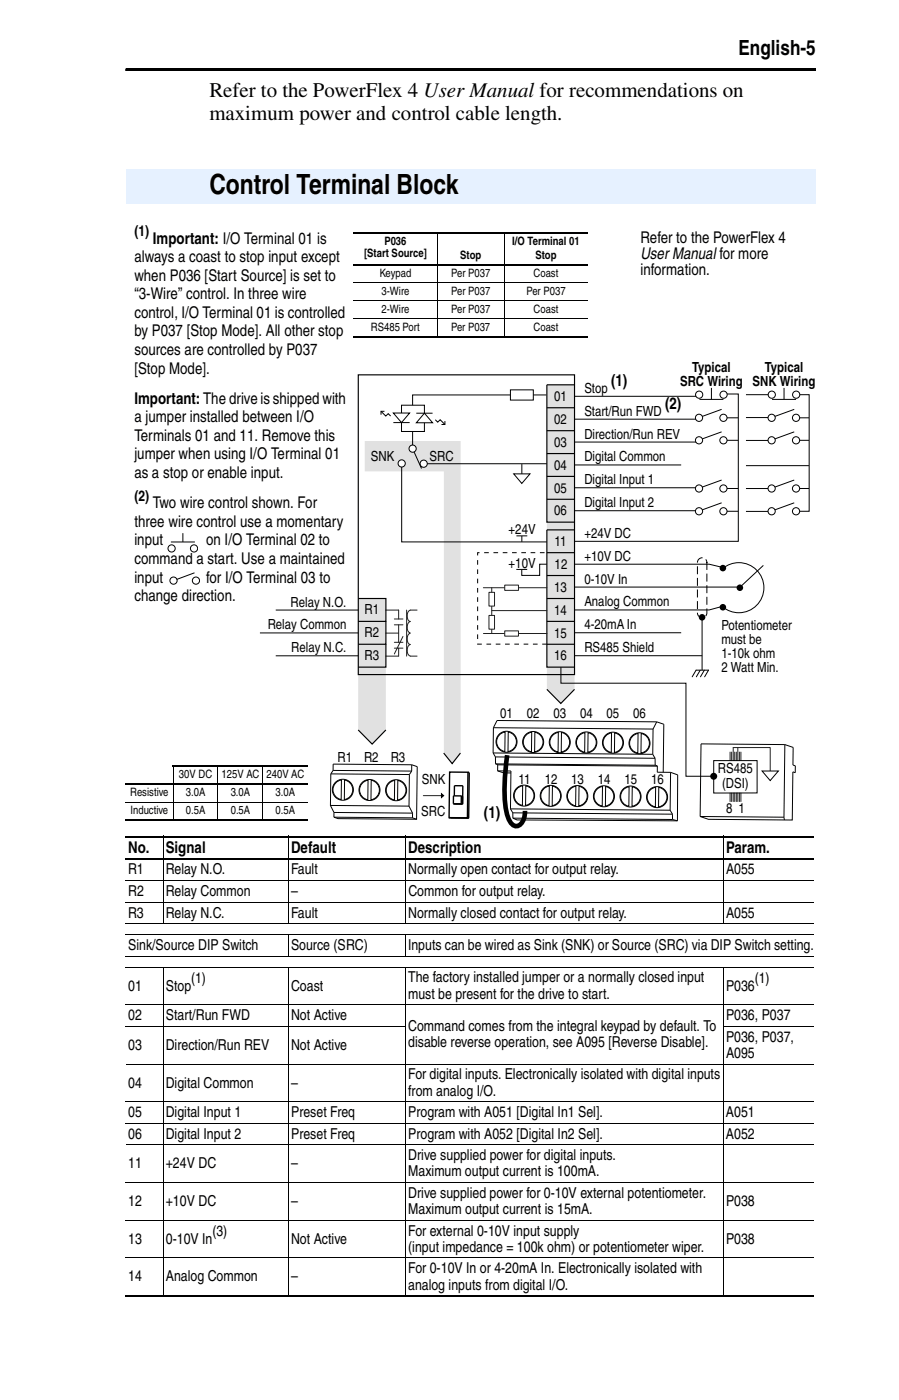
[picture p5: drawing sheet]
<svg xmlns="http://www.w3.org/2000/svg" width="137mm" height="213mm" viewBox="0 0 137 213" stroke-linecap="round" stroke-linejoin="round" font-family="sans-serif">
<defs><g id="words">
<text font-size="4.2" x="31.8" y="29.5">Control Terminal Block</text>
<g font-size="3.2">
<text x="112.2" y="8.3">English-5</text>
<text x="31.8" y="14.7">Refer to the PowerFlex 4 User Manual for recommendations on</text>
<text x="31.8" y="18.2">maximum power and control cable length.</text>
</g>
<g font-size="2.5">
<text x="20.4" y="39.8">always a coast to stop input except</text>
<text x="23.2" y="37">Important: I/O Terminal 01 is</text>
<text x="97.3" y="36.9">Refer to the PowerFlex 4</text>
<text x="97.3" y="39.4">User Manualfor more</text>
<text x="97.3" y="41.8">information.</text>
<text x="20.4" y="42.7">when P036 [Start Source] is set to</text>
<text x="20.4" y="45.5">“3-Wire” control. In three wire</text>
<text x="20.4" y="48.3">control, I/O Terminal 01 is controlled</text>
<text x="20.4" y="51.1">by P037 [Stop Mode]. All other stop</text>
<text x="20.4" y="53.9">sources are controlled by P037</text>
<text x="20.4" y="56.8">[Stop Mode].</text>
<text x="92.8" y="58.6">(1)</text>
<text x="20.4" y="61.4">Important: The drive is shipped with</text>
<text x="20.4" y="64.2">a jumper installed between I/O</text>
<text x="101" y="62.1">(2)</text>
<text x="20.4" y="67">Terminals 01 and 11. Remove this</text>
<text x="20.4" y="69.8">jumper when using I/O Terminal 01</text>
<text x="20.4" y="72.7">as a stop or enable input.</text>
<text x="23.2" y="77.2">Two wire control shown. For</text>
<text x="20.4" y="80.1">three wire control use a momentary</text>
<text x="20.4" y="82.9">input</text>
<text x="31.3" y="82.9">on I/O Terminal 02 to</text>
<text x="20.4" y="85.7">command a start. Use a maintained</text>
<text x="20.4" y="88.5">input</text>
<text x="31.3" y="88.5">for I/O Terminal 03 to</text>
<text x="20.4" y="91.3">change direction.</text>
<text x="73.5" y="124.3">(1)</text>
<text x="19.5" y="129.6">No.</text>
<text x="25.2" y="129.6">Signal</text>
<text x="44.2" y="129.6">Default</text>
<text x="62" y="129.6">Description</text>
<text x="110.3" y="129.6">Param.</text>
</g>
<g font-size="2.3">
<text x="19.5" y="132.9">R1</text>
<text x="19.5" y="136.2">R2</text>
<text x="25.2" y="132.9">Relay N.O.</text>
<text x="25.2" y="136.2">Relay Common</text>
<text x="44.2" y="132.9">Fault</text>
<text x="44.2" y="136.2">–</text>
<text x="62" y="132.9">Normally open contact for output relay.</text>
<text x="62" y="136.2">Common for output relay.</text>
<text x="110.3" y="132.9">A055</text>
<text x="19.5" y="139.4">R3</text>
<text x="25.2" y="139.4">Relay N.C.</text>
<text x="44.2" y="139.4">Fault</text>
<text x="62" y="139.4">Normally closed contact for output relay.</text>
<text x="110.3" y="139.4">A055</text>
<text x="19.5" y="144.3">Sink/Source DIP Switch</text>
<text x="44.2" y="144.3">Source (SRC)</text>
<text x="62" y="144.3">Inputs can be wired as Sink (SNK) or Source (SRC) via DIP Switch setting.</text>
<text x="62" y="149.3">The factory installed jumper or a normally closed input</text>
<text x="19.5" y="150.5">01</text>
<text x="19.5" y="155">02</text>
<text x="25.2" y="155">Start/Run FWD</text>
<text x="25.2" y="150.5">Stop</text>
<text x="44.2" y="155">Not Active</text>
<text x="44.2" y="150.5">Coast</text>
<text x="62" y="151.8">must be present for the drive to start.</text>
<text x="110.3" y="155">P036, P037</text>
<text x="110.3" y="150.5">P036</text>
<text x="19.5" y="159.5">03</text>
<text x="25.2" y="159.5">Direction/Run REV</text>
<text x="44.2" y="159.5">Not Active</text>
<text x="62" y="156.6">Command comes from the integral keypad by default. To</text>
<text x="62" y="159.1">disable reverse operation, see A095 [Reverse Disable].</text>
<text x="110.3" y="158.3">P036, P037,</text>
<text x="110.3" y="160.7">A095</text>
<text x="19.5" y="165.3">04</text>
<text x="25.2" y="165.3">Digital Common</text>
<text x="44.2" y="165.3">–</text>
<text x="62" y="164">For digital inputs. Electronically isolated with digital inputs</text>
<text x="62" y="166.5">from analog I/O.</text>
<text x="19.5" y="169.7">05</text>
<text x="19.5" y="173">06</text>
<text x="25.2" y="169.7">Digital Input 1</text>
<text x="25.2" y="173">Digital Input 2</text>
<text x="44.2" y="169.7">Preset Freq</text>
<text x="44.2" y="173">Preset Freq</text>
<text x="62" y="169.7">Program with A051 [Digital In1 Sel].</text>
<text x="62" y="173">Program with A052 [Digital In2 Sel].</text>
<text x="110.3" y="169.7">A051</text>
<text x="110.3" y="173">A052</text>
<text x="19.5" y="177.5">11</text>
<text x="25.2" y="177.5">+24V DC</text>
<text x="44.2" y="177.5">–</text>
<text x="62" y="176.3">Drive supplied power for digital inputs.</text>
<text x="62" y="178.7">Maximum output current is 100mA.</text>
<text x="19.5" y="183.2">12</text>
<text x="25.2" y="183.2">+10V DC</text>
<text x="44.2" y="183.2">–</text>
<text x="62" y="182">Drive supplied power for 0-10V external potentiometer.</text>
<text x="62" y="184.5">Maximum output current is 15mA.</text>
<text x="110.3" y="183.2">P038</text>
<text x="19.5" y="189">13</text>
<text x="25.2" y="189">0-10V In</text>
<text x="44.2" y="189">Not Active</text>
<text x="62" y="187.7">For external 0-10V input supply</text>
<text x="62" y="190.2">(input impedance = 100k ohm) or potentiometer wiper.</text>
<text x="110.3" y="189">P038</text>
<text x="19.5" y="194.7">14</text>
<text x="25.2" y="194.7">Analog Common</text>
<text x="44.2" y="194.7">–</text>
<text x="62" y="193.5">For 0-10V In or 4-20mA In. Electronically isolated with</text>
<text x="62" y="195.9">analog inputs from digital I/O.</text>
</g>
<g font-size="2.2">
<text x="20.4" y="35.9">(1)</text>
<text x="20.4" y="76.1">(2)</text>
<text x="29" y="149.4">(1)</text>
<text x="114.6" y="149.4">(1)</text>
<text x="32.3" y="187.8">(3)</text>
</g>
<g font-size="2.1">
<text x="88.7" y="59.7">Stop</text>
<text x="103.3" y="58.7">SRC Wiring</text>
<text x="105.1" y="56.5">Typical</text>
<text x="114.3" y="58.7">SNK Wiring</text>
<text x="116.1" y="56.5">Typical</text>
<text x="84.2" y="60.9">01</text>
<text x="84.2" y="64.4">02</text>
<text x="88.7" y="63.2">Start/Run FWD</text>
<text x="56.3" y="70.1">SNK</text>
<text x="65.2" y="70.1">SRC</text>
<text x="84.2" y="67.9">03</text>
<text x="84.2" y="71.4">04</text>
<text x="88.7" y="66.6">Direction/Run REV</text>
<text x="88.7" y="70.1">Digital Common</text>
<text x="84.2" y="74.8">05</text>
<text x="88.7" y="73.6">Digital Input 1</text>
<text x="88.7" y="77.1">Digital Input 2</text>
<text x="77.2" y="81.1">+24V</text>
<text x="84.2" y="78.3">06</text>
<text x="84.2" y="83">11</text>
<text x="88.7" y="81.7">+24V DC</text>
<text x="77.2" y="86.2">+10V</text>
<text x="84.2" y="89.9">13</text>
<text x="84.2" y="86.4">12</text>
<text x="88.7" y="85.2">+10V DC</text>
<text x="88.7" y="88.7">0-10V In</text>
<text x="40.7" y="95.6">Relay Common</text>
<text x="44.1" y="92.2">Relay N.O.</text>
<text x="55.4" y="93.4">R1</text>
<text x="84.1" y="93.4">14</text>
<text x="88.7" y="92.1">Analog Common</text>
<text x="88.7" y="95.6">4-20mA In</text>
<text x="109.6" y="95.7">Potentiometer</text>
<text x="44.2" y="99.1">Relay N.C.</text>
<text x="55.4" y="96.7">R2</text>
<text x="55.4" y="100.3">R3</text>
<text x="84.2" y="96.9">15</text>
<text x="84.2" y="100.4">16</text>
<text x="88.7" y="99.1">RS485 Shield</text>
<text x="109.6" y="97.8">must be</text>
<text x="109.6" y="99.9">1-10k ohm</text>
<text x="109.6" y="102">2 Watt Min.</text>
<text x="76" y="109.1">01</text>
<text x="80" y="109.1">02</text>
<text x="84" y="109.1">03</text>
<text x="88.1" y="109.1">04</text>
<text x="92.1" y="109.1">05</text>
<text x="96.2" y="109.1">06</text>
<text x="51.2" y="115.8">R1</text>
<text x="55.3" y="115.8">R2</text>
<text x="59.3" y="115.8">R3</text>
<text x="64.1" y="119.2">SNK</text>
<text x="78.7" y="119.2">11</text>
<text x="82.7" y="119.2">12</text>
<text x="86.8" y="119.2">13</text>
<text x="90.8" y="119.2">14</text>
<text x="94.8" y="119.2">15</text>
<text x="98.9" y="119.2">16</text>
<text x="109" y="117.4">RS485</text>
<text x="109.7" y="119.8">(DSI)</text>
<text x="64" y="124">SRC</text>
<text x="110.3" y="123.6">8</text>
<text x="112.2" y="123.6">1</text>
</g>
<g font-size="1.8">
<text x="55.3" y="39">[Start Source]</text>
<text x="58.4" y="37.2">P036</text>
<text x="69.9" y="39.4">Stop</text>
<text x="77.8" y="37.2">I/O Terminal 01</text>
<text x="81.3" y="39.4">Stop</text>
<text x="57.7" y="42.1">Keypad</text>
<text x="57.9" y="44.8">3-Wire</text>
<text x="57.9" y="47.6">2-Wire</text>
<text x="68.5" y="42.1">Per P037</text>
<text x="68.5" y="47.6">Per P037</text>
<text x="68.5" y="44.8">Per P037</text>
<text x="80" y="44.8">Per P037</text>
<text x="81" y="42.1">Coast</text>
<text x="81" y="47.6">Coast</text>
<text x="56.3" y="50.3">RS485 Port</text>
<text x="68.5" y="50.3">Per P037</text>
<text x="81" y="50.3">Coast</text>
<text x="27.2" y="118.3">30V DC</text>
<text x="33.7" y="118.3">125V AC 240V AC</text>
<text x="19.8" y="121">Resistive</text>
<text x="19.8" y="123.8">Inductive</text>
<text x="28.2" y="121">3.0A</text>
<text x="28.2" y="123.8">0.5A</text>
<text x="35" y="121">3.0A</text>
<text x="35" y="123.8">0.5A</text>
<text x="41.8" y="121">3.0A</text>
<text x="41.9" y="123.8">0.5A</text>
</g>
</g></defs>
<path d="M19.1 10.4v.4z" fill="#000"/>
<path d="M19.1 10.6h104.8" fill="none" stroke="#000" stroke-width=".36"/>
<path d="M19.1 25.6h104.7v5.3h-104.7z" fill="#e6f1ff"/>
<g fill="none" stroke="#000" stroke-width=".15">
<path d="M19.1 133.8h104.5M19.1 137.1h104.5M24.8 127v13.4M43.9 127v13.4M61.6 127v13.4M109.9 127v13.4M19.1 140.3h104.5M19.1 142h104.5M19.1 145.3h104.5M19.1 147h104.5M19.1 152.7h104.5M19.1 156h42.6"/>
<path d="M24.8 146.9v50.1M43.9 142v3.3M43.9 146.9v50.1M61.6 142v3.3M61.6 146.9v50.1M109.9 156h13.7M109.9 146.9v50.1M19.1 161.7h104.5M19.1 167.4h104.5M19.1 170.7h104.5M19.1 174h104.5M19.1 179.7h104.5"/>
<path d="M19.1 185.4h104.5M19.1 191.1h104.5"/>
</g>
<path d="M19.1 127.1h104.5M19.1 130.6h104.5M19.1 196.9h104.5" fill="none" stroke="#000" stroke-width=".28"/>
<path d="M39.5 54.5h84.3v71.4h-84.3z" fill="#fff"/>
<path d="M83 58.5h4.3v46.2l-2.1 2.2-2.2-2.2z" fill-rule="evenodd" fill="#e1e1e1"/>
<path d="M102.9 117.7v7" fill="none" stroke="#000" stroke-width=".15"/>
<g fill="#e1e1e1">
<path d="M55.4 67h14.6v47.4l-1.3 1.6-1.3-1.6v-42.8h-12z" fill-rule="evenodd"/>
<path d="M54.4 90.9h4.2v20l-2.1 2.2-2.1-2.2z" fill-rule="evenodd"/>
</g>
<path d="M83 97.9h-10.5v-13.9h10.5" fill="none" stroke="#000" stroke-width=".15" stroke-dasharray=".7 .7" stroke-linecap="butt"/>
<g fill="none" stroke="#000" stroke-width=".15">
<path d="M108 58.9v1.8M109.9 59.9h2.2v22.4h-24.9M87.2 60.2h19M87.2 63.7h19M87.2 67.2h19M87.2 74.1h19M87.2 77.6h19M87.2 70.6h16.2M106.2 60.7h3.7M109.6 62.2l-3.4 1.2M109.9 63.5h2.2M39.5 96.2h14.9"/>
<path d="M41.9 92.7h12.5M41.9 99.6h12.5M87.2 85.7h20.5l2.1 .5M87.2 99.6h19.4M87.2 96.1h16.2M87.2 89.2h25.2M109.8 92.1l-2.1 .6h-20.5"/>
</g>
<path d="M87.2 58.5h-4.2v20.8h4.2M83 62h4.2M83 65.4h4.2M83 68.9h4.2M83 72.4h4.2M83 75.9h4.2M83 84h4.2M83 87.4h4.2M83 90.9h4.2M83 94.4h4.2M83 97.9h4.2M87.2 80.5h-4.2v20.9h4.2" fill="none" stroke="#000" stroke-width=".18"/>
<g fill="#fff" stroke="#000" stroke-width=".15">
<circle cx="106.2" cy="63.5" r=".55"/>
<circle cx="109.9" cy="63.5" r=".55"/>
</g>
<path d="M109.6 65.6l-3.4 1.3M109.9 66.9h2.2" fill="none" stroke="#000" stroke-width=".15"/>
<g fill="#fff" stroke="#000" stroke-width=".15">
<circle cx="106.2" cy="66.9" r=".55"/>
<circle cx="109.9" cy="66.9" r=".55"/>
</g>
<path d="M109.6 72.9l-3.4 1.3M109.9 74.2h2.2" fill="none" stroke="#000" stroke-width=".15"/>
<g fill="#fff" stroke="#000" stroke-width=".15">
<circle cx="106.2" cy="74.2" r=".55"/>
<circle cx="109.9" cy="74.2" r=".55"/>
</g>
<path d="M109.6 76.4l-3.4 1.2M109.9 77.7h2.2" fill="none" stroke="#000" stroke-width=".15"/>
<g fill="#fff" stroke="#000" stroke-width=".15">
<circle cx="106.2" cy="77.7" r=".55"/>
<circle cx="109.9" cy="77.7" r=".55"/>
<circle cx="106.2" cy="60" r=".55"/>
<circle cx="109.9" cy="60" r=".55"/>
</g>
<path d="M113.3 60h3.9M119.1 58.9v1.8M113.3 66.9h3.9M113.3 74.2h3.9M113.3 77.7h3.9M113.3 70.8h9.6M117.2 60.7h3.7M120.6 62.2l-3.4 1.2h-3.9M120.9 63.5h2" fill="none" stroke="#000" stroke-width=".15"/>
<g fill="#fff" stroke="#000" stroke-width=".15">
<circle cx="117.2" cy="63.5" r=".55"/>
<circle cx="120.9" cy="63.5" r=".55"/>
</g>
<path d="M120.6 65.6l-3.4 1.3M120.9 66.9h2" fill="none" stroke="#000" stroke-width=".15"/>
<g fill="#fff" stroke="#000" stroke-width=".15">
<circle cx="117.2" cy="66.9" r=".55"/>
<circle cx="120.9" cy="66.9" r=".55"/>
</g>
<path d="M120.6 72.9l-3.4 1.3M120.9 74.2h2" fill="none" stroke="#000" stroke-width=".15"/>
<g fill="#fff" stroke="#000" stroke-width=".15">
<circle cx="117.2" cy="74.2" r=".55"/>
<circle cx="120.9" cy="74.2" r=".55"/>
</g>
<path d="M120.9 60h2v17.7h-2M120.6 76.4l-3.4 1.2" fill="none" stroke="#000" stroke-width=".15"/>
<g fill="#fff" stroke="#000" stroke-width=".15">
<circle cx="117.2" cy="77.7" r=".55"/>
<circle cx="120.9" cy="77.7" r=".55"/>
<circle cx="117.2" cy="60" r=".55"/>
<circle cx="120.9" cy="60" r=".55"/>
</g>
<path d="M61 70.5v11.8h22M64.3 70.5h18.7M106.6 93.8v8M109.8 86.3a3.8 3.8 0 0 1 5.2 .4 3.8 3.8 0 0 1 0 5.2 3.8 3.8 0 0 1-5.2 .3M115.9 85.9l-3.5 3.3M105.1 102.8l.6-1h1.9l-.6 1M106.3 101.8l-.6 1M107 101.8l-.6 1" fill="none" stroke="#000" stroke-width=".15"/>
<circle cx="106.6" cy="93.8" r=".5" fill="#000"/>
<path d="M106.1 85a.72 .72 0 0 1 .8-.2 .72 .72 0 0 1 .4 .7v7.6a.72 .72 0 0 1-.7 .8 .72 .72 0 0 1-.7-.8v-7.6z" fill="none" stroke="#000" stroke-width=".15" stroke-dasharray="1.1 .7"/>
<g fill="#fff" stroke="#000" stroke-width=".15">
<path d="M79.2 70.5v1.9z"/>
<path d="M78 72h2.5l-1.3 1.5z"/>
<path d="M79.2 81.4v.9z"/>
<path d="M78.4 81.4h1.7z"/>
</g>
<path d="M78.4 86.5h1.7M83 85.7h-1v1.7h-2.8v-.9" fill="none" stroke="#000" stroke-width=".15"/>
<g fill="none" stroke="#231f20" stroke-width=".15">
<path d="M58.6 92.7h1.9v1.4M58.6 96.2h1.9M59.9 94.9h1.3M59.9 94.1h1.3M59.9 98.5h1.3M59.9 97.6h1.3M60.5 98.5v1.2h-1.9M60.5 94.9v2.7M61.2 96.7l-1.3 2.7M61.8 92.7v7M63.3 92.7h-1a1.01 1.01 0 0 0 0 1.7 1.05 1.05 0 0 0 0 1.8 1.01 1.01 0 0 0 0 1.7 1.05 1.05 0 0 0 0 1.8h1M73.4 89.3h9.6"/>
<path d="M73.4 96.3h9.7M74.7 92.8h8.3"/>
</g>
<g fill="#fff" stroke="#231f20" stroke-width=".15">
<path d="M76.6 88.9h2.1v.8h-2.1z" fill-rule="evenodd"/>
<path d="M76.6 95.9h2.1v.8h-2.1z" fill-rule="evenodd"/>
</g>
<path d="M74.7 89.3v6.9" fill="none" stroke="#231f20" stroke-width=".15"/>
<g fill="#fff" stroke="#231f20" stroke-width=".15">
<path d="M74.3 93.5h.8v2.1h-.8z" fill-rule="evenodd"/>
<path d="M74.3 90h.8v2.1h-.8z" fill-rule="evenodd"/>
</g>
<path d="M54.4 57h32.8v45.5h-32.8zM54.4 90.9h4.2v3.5h-4.2M58.6 94.4v3.5h-4.2M58.6 97.9v3.5h-4.2" fill="none" stroke="#000" stroke-width=".18"/>
<g fill="#000">
<circle cx="109.8" cy="92.3" r=".5"/>
<circle cx="109.8" cy="86.3" r=".5"/>
<circle cx="112.4" cy="89.3" r=".5"/>
<circle cx="108.4" cy="118" r=".53"/>
</g>
<g fill="none" stroke="#000" stroke-width=".15">
<path d="M50.2 117.6l12 .1M50.2 117.6v4.8l.5 1.1M50.6 117.1l11.9 .1M50.6 117.1l-.4 .5M51.1 118.9l.8-.4-.1 3a1.5 1.5 0 0 1-1.2-1.1 1.5 1.5 0 0 1 .5-1.5zM52.3 118.5a1.5 1.5 0 0 1 1.3 1.5 1.5 1.5 0 0 1-1.3 1.5zM55.1 118.9l.8-.4v3a1.5 1.5 0 0 1-1.2-1.1 1.5 1.5 0 0 1 .4-1.5zM56.4 118.6a1.5 1.5 0 0 1 1.2 1.5 1.5 1.5 0 0 1-1.3 1.4zM59.2 118.9l.7-.3v3a1.5 1.5 0 0 1-1.2-1.1 1.5 1.5 0 0 1 .5-1.6zM60.4 118.6a1.5 1.5 0 0 1 1.3 1.5 1.5 1.5 0 0 1-1.3 1.5zM62.2 117.7l-.1 4.8 .5 1.1M62.5 117.2l-.3 .5"/>
<path d="M62.5 116.2v1M62.5 116.2l.9 .3-.1 8-12-.1-.6-.2M62.5 116.2l-11.9-.1v1M74.9 114.4l24.2 .2M74.9 114.4l.3 .6M74.9 110.6l24.3 .2M74.9 110.6v3.8M75.2 115l24.3 .2M75.2 115l.1 1.1 .3 .1v.9M75.3 116.1l24.2 .2M75.6 116.2l24.2 .2M75.6 117.1l2 .1-.1 5.7"/>
<path d="M75.6 117.1l.9 .3h1.1M75.9 111.6l.8-.4v3a1.5 1.5 0 0 1-1.2-1.1 1.5 1.5 0 0 1 .4-1.5zM77.2 111.2a1.5 1.5 0 0 1 1.2 1.5 1.5 1.5 0 0 1-1.3 1.5zM78.6 119.8l.8-.4-.1 3a1.5 1.5 0 0 1-1.2-1.1 1.5 1.5 0 0 1 .5-1.5zM79.9 119.4a1.5 1.5 0 0 1 1.2 1.5 1.5 1.5 0 0 1-1.3 1.5zM80 111.6l.7-.3v2.9a1.5 1.5 0 0 1-1.2-1.1 1.5 1.5 0 0 1 .5-1.5zM81.2 111.3a1.5 1.5 0 0 1 1.3 1.5 1.5 1.5 0 0 1-1.3 1.4zM82.6 119.8l.8-.4v3a1.5 1.5 0 0 1-1.2-1.1 1.5 1.5 0 0 1 .4-1.5zM83.9 119.4a1.5 1.5 0 0 1 1.2 1.5 1.5 1.5 0 0 1-1.2 1.5zM84 111.6l.8-.3v3a1.5 1.5 0 0 1-1.2-1.1 1.5 1.5 0 0 1 .4-1.6zM85.2 101.4v2.4h19v14.1h4.2M85.3 111.3a1.5 1.5 0 0 1 1.2 1.5 1.5 1.5 0 0 1-1.3 1.5z"/>
<path d="M86.7 119.8l.8-.3-.1 2.9a1.5 1.5 0 0 1-1.2-1 1.5 1.5 0 0 1 .5-1.6zM87.9 119.5a1.5 1.5 0 0 1 1.3 1.5 1.5 1.5 0 0 1-1.3 1.4zM88.1 111.7l.7-.4v3a1.5 1.5 0 0 1-1.2-1.1 1.5 1.5 0 0 1 .5-1.5zM89.3 111.3a1.5 1.5 0 0 1 1.3 1.5 1.5 1.5 0 0 1-1.3 1.5zM90.7 119.9l.8-.4v3a1.5 1.5 0 0 1-1.2-1.1 1.5 1.5 0 0 1 .4-1.5zM92 119.5a1.5 1.5 0 0 1 1.2 1.5 1.5 1.5 0 0 1-1.3 1.5zM92.1 111.7l.8-.3-.1 2.9a1.5 1.5 0 0 1-1.2-1.1 1.5 1.5 0 0 1 .5-1.5zM93.3 111.4a1.5 1.5 0 0 1 1.3 1.5 1.5 1.5 0 0 1-1.3 1.4zM94.8 119.9l.7-.4v3a1.5 1.5 0 0 1-1.2-1.1 1.5 1.5 0 0 1 .5-1.5zM96 119.5a1.5 1.5 0 0 1 1.3 1.5 1.5 1.5 0 0 1-1.3 1.5zM96.1 111.8l.8-.3v2.9a1.5 1.5 0 0 1-1.2-1.1 1.5 1.5 0 0 1 .4-1.5zM97.4 111.5a1.5 1.5 0 0 1 1.2 1.5 1.5 1.5 0 0 1-1.3 1.4z"/>
<path d="M98.8 120l.8-.4-.1 3a1.5 1.5 0 0 1-1.2-1.1 1.5 1.5 0 0 1 .5-1.5zM99.1 114.6l.4 .6M99.2 110.8l-.1 3.8M99.5 115.2v1.1l.3 .1v.9l2 .1M99.7 109.7l-.5 1.1M99.7 109.7l-24.2-.2-.6 1.1M99.7 109.7l1.1 .3-.1 7.3M100 119.6a1.5 1.5 0 0 1 1.3 1.5 1.5 1.5 0 0 1-1.3 1.5zM101.8 117.4v5.7M101.8 117.4l1.1 .3M108.4 115.6h6.6v4.9h-6.6zM119.2 113.1l-12.7-.1-.2 11.1"/>
<path d="M119.2 113.1l-.1 11.1M119.2 113.1l1.3 .5-.1 2.6 .4 .2v1l-.4-.1-.1 7.3-12.7-.1-1.3-.4M50.2 122.4l11.9 .1M50.7 124.2l11.9 .1M50.7 123.5v.7M50.7 123.5l11.9 .1M62.6 124.3l.7 .2M62.6 123.6v.7M77.5 122.9l24.3 .2M77.5 122.9l.4 .6M77.9 123.5l24.2 .2M77.9 123.5v.8"/>
<path d="M77.9 124.3l24.2 .2M77.9 124.3l.6 .3 24.4 .1-.8-.2M101.8 123.1l.3 .6M102.1 123.7v.8M106.3 124.1l12.8 .1M119.1 124.2v.4"/>
<circle cx="76.9" cy="112.7" r="1.6"/>
<circle cx="81" cy="112.7" r="1.6"/>
<circle cx="85" cy="112.8" r="1.6"/>
<circle cx="89" cy="112.8" r="1.6"/>
<circle cx="93.1" cy="112.8" r="1.6"/>
<circle cx="97.1" cy="112.9" r="1.6"/>
<circle cx="52.1" cy="120" r="1.6"/>
<circle cx="56.1" cy="120" r="1.6"/>
<circle cx="60.2" cy="120.1" r="1.6"/>
<circle cx="79.6" cy="120.9" r="1.6"/>
<circle cx="83.6" cy="120.9" r="1.6"/>
<circle cx="87.7" cy="121" r="1.6"/>
<circle cx="91.7" cy="121" r="1.6"/>
<circle cx="95.8" cy="121" r="1.6"/>
<circle cx="99.8" cy="121.1" r="1.6"/>
</g>
<g fill="none" stroke="#231f20" stroke-width=".15">
<path d="M110.9 114.3v1.3M111.1 114.3v1.3M111.3 115.6v-2h5.7v4.3M111.6 114.3v1.3M111.8 114.3v1.3M112 113.6v2M112.3 114.3v1.3M112.5 114.3v1.3M110.9 120.5v1.3M111.1 120.5v1.3M111.3 120.5v1.3M111.6 120.5v1.3"/>
<path d="M111.8 120.5v1.3M112 120.5v1.3M112.3 120.5v1.3M112.5 120.5v1.3"/>
</g>
<path d="M68.3 117.3h2.8l-.1 7-2.8-.1zM71.1 117.3l.2 .1-.1 6.9M68.2 124.2l3 .1M68.9 122.1l.1 .1M68.9 122.1h1.1M69 122.2h1.3M69 120.9v-1.5h1.3v2.8M70 122.1l.2 .1M70.1 120.9l.2 .1-.1 1.2M70.1 120.9l-.1 1.2M70.1 120.9h-1.2v1.2M71 124.3h.2" fill="none" stroke="#000" stroke-width=".21"/>
<g fill="#fff" stroke="#000" stroke-width=".15">
<circle cx="61" cy="70.4" r=".55"/>
<circle cx="64.3" cy="70.5" r=".55"/>
</g>
<path d="M54.4 110.9l2.1 2.2 2.1-2.2M67.4 114.4l1.3 1.6 1.2-1.6M83 104.7l2.2 2.2 2.1-2.2" fill="none" stroke="#000" stroke-width=".18"/>
<path d="M115.7 117.2h2.5l-1.2 1.4z" fill="#fff" stroke="#000" stroke-width=".15"/>
<path d="M64.3 120.9h2.9" fill="none" stroke="#231f20" stroke-width=".15"/>
<path d="M67 120.6l.4 .3-.4 .3z" fill="#000" stroke="#000" stroke-width=".15"/>
<path d="M83 60h-20.3v8.2l1.3 3" fill="none" stroke="#000" stroke-width=".15"/>
<g fill="#fff" stroke="#000" stroke-width=".15">
<path d="M61 61.6h3.5v4h-3.5z"/>
<path d="M59.7 62.8h2.5l-1.2 1.4z"/>
<path d="M59.7 64.2h2.5z"/>
<path d="M57.9 62.5l1.4 .7-.3-.3-.4 .3z"/>
<circle cx="62.7" cy="68.2" r=".55"/>
</g>
<path d="M58.4 62.5h-.5v.5" fill="none" stroke="#000" stroke-width=".15"/>
<g fill="#fff" stroke="#000" stroke-width=".15">
<path d="M64.5 62.8l1.2 1.4h-2.5z"/>
<path d="M63.2 62.8h2.5z"/>
<path d="M66.1 63.8l.4 .3 .3-.3 .8 .7z"/>
</g>
<path d="M67.6 64v.5h-.6" fill="none" stroke="#000" stroke-width=".15"/>
<path d="M77 114.7a25.4 25.4 0 0 0 .1 9.2l.3 .8 .4 .5a.92 .92 0 0 0 1.5-.2l.4-1.1v-.7" fill="none" stroke="#000" stroke-width=".71" stroke-linecap="butt"/>
<path d="M77.5 59.2h3.5v1.6h-3.5z" fill="#fff" stroke="#000" stroke-width=".15"/>
<path d="M26.3 116.5v8.2M33.1 116.3v8.4M39.9 116.3v8.4M19.1 121.9h27.7" fill="none" stroke="#000" stroke-width=".15"/>
<path d="M19.1 119.1h27.7M26.2 116.4h20.6M19.1 124.6h27.7" fill="none" stroke="#000" stroke-width=".28"/>
<path d="M25.5 81h4.6v2.9h-4.6z" fill="#fff"/>
<path d="M26 82.4h3.6M27.8 81v1.3" fill="none" stroke="#000" stroke-width=".15"/>
<circle cx="26.1" cy="83.3" r=".55" fill="#fff"/>
<circle cx="26.1" cy="83.3" r=".55" fill="none" stroke="#000" stroke-width=".15"/>
<circle cx="29.5" cy="83.3" r=".55" fill="#fff"/>
<circle cx="29.5" cy="83.3" r=".55" fill="none" stroke="#000" stroke-width=".15"/>
<path d="M25.8 87h4.6v1.8h-4.6z" fill="#fff"/>
<path d="M29.5 87l-3.1 1.2" fill="none" stroke="#000" stroke-width=".15"/>
<g fill="#fff" stroke="#000" stroke-width=".15">
<circle cx="26.4" cy="88.2" r=".55"/>
<circle cx="29.8" cy="88.2" r=".55"/>
</g>
<path d="M66.4 35.2v16.1M76.6 35.2v16.1M53.7 43h35.6M53.7 45.7h35.6M53.7 48.4h35.6" fill="none" stroke="#000" stroke-width=".15"/>
<path d="M53.7 35.4h35.6M53.7 40.2h35.6M53.7 51.2h35.6" fill="none" stroke="#000" stroke-width=".28"/>
<use href="#words"/>
</svg>
